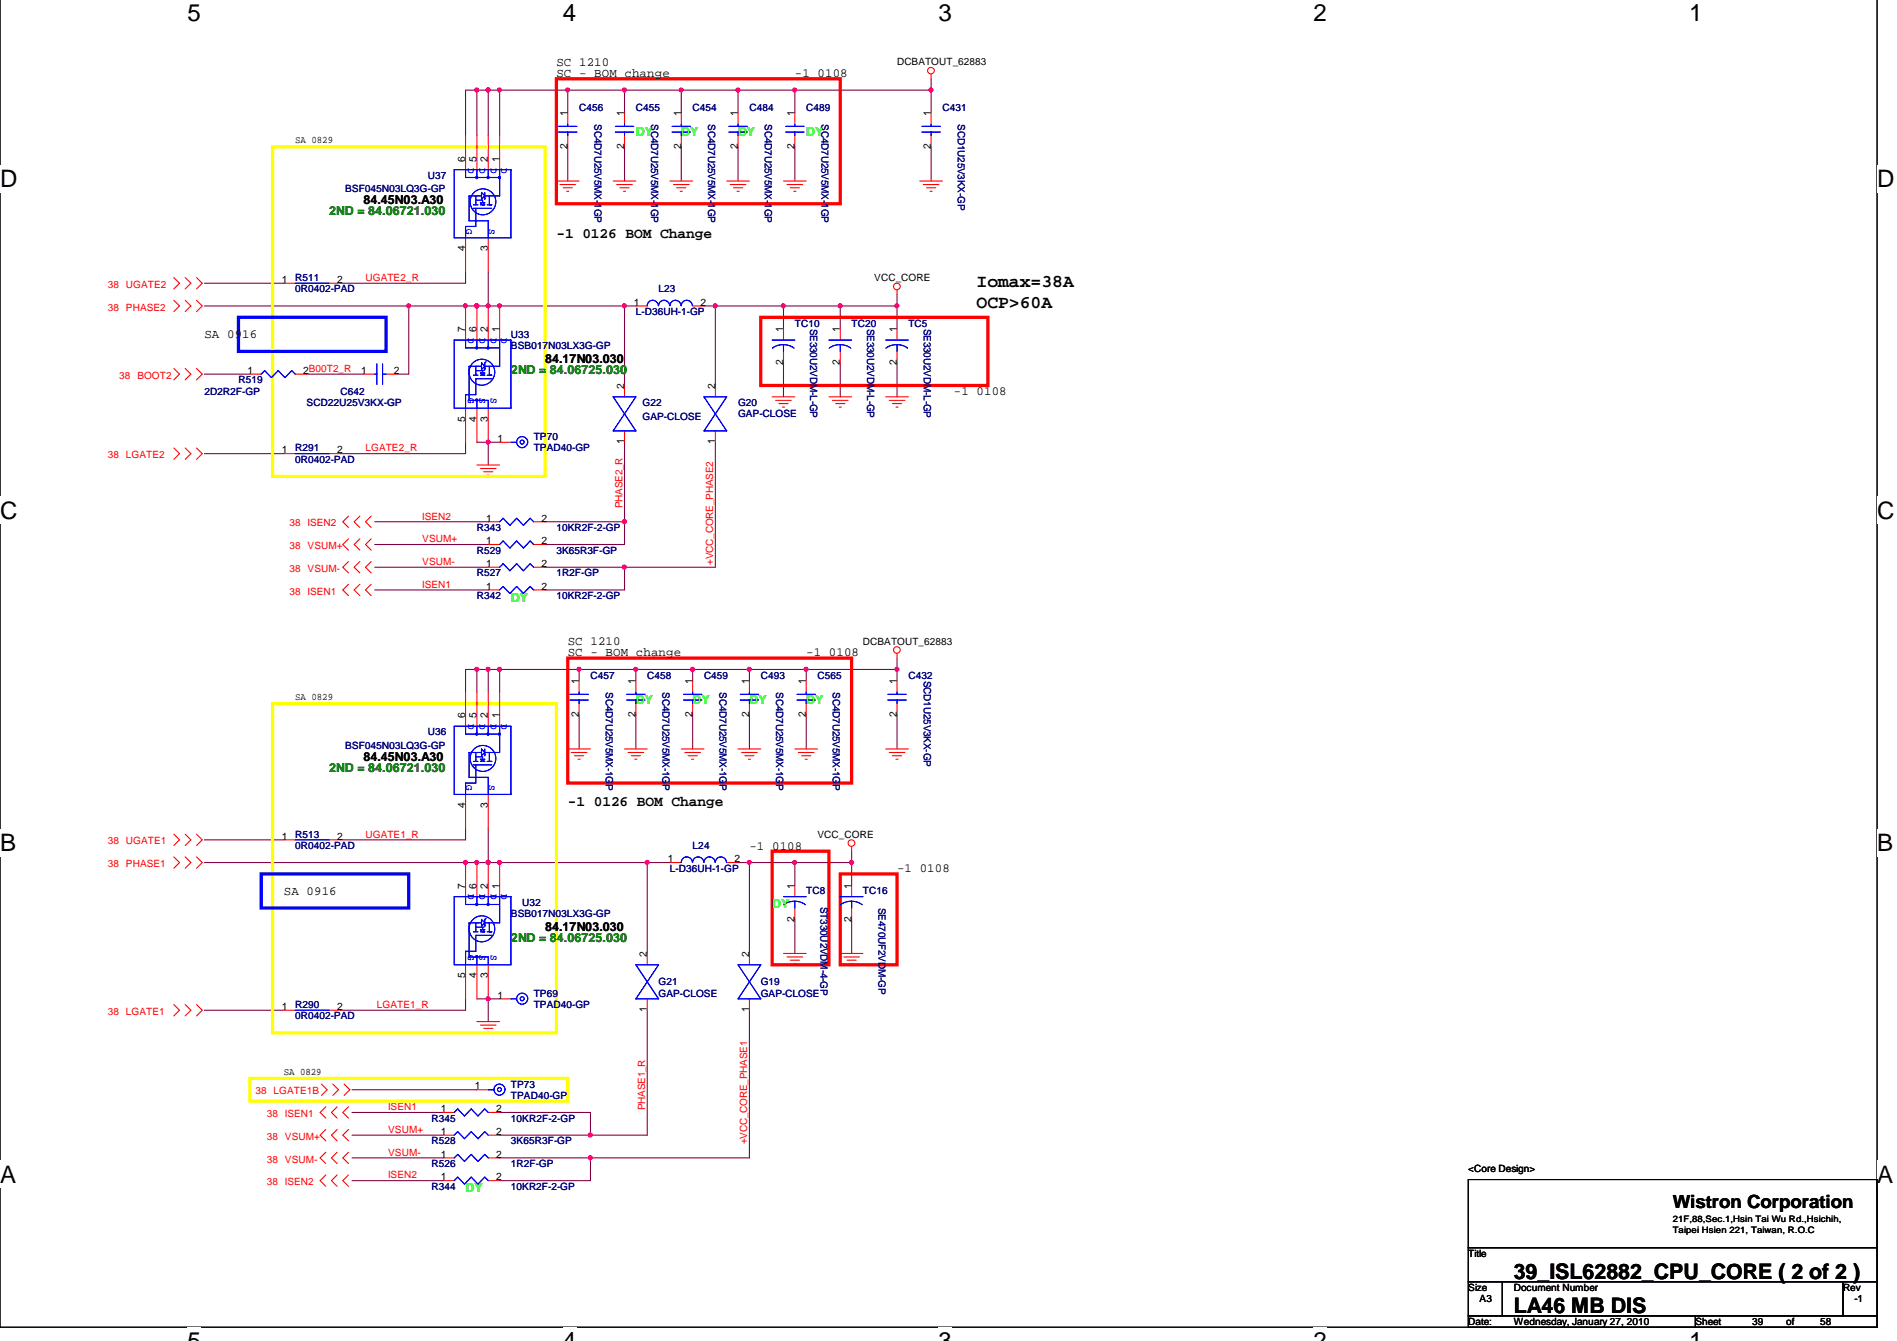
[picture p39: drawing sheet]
<svg xmlns="http://www.w3.org/2000/svg" width="297mm" height="210mm" viewBox="0 0 297 210" stroke-linecap="round" stroke-linejoin="round" font-family="sans-serif">
<defs><g id="words">
<g font-size="3.8">
<text x="29.4" y="3.3">5</text>
<text x="88.1" y="3.3">4</text>
<text x="146.9" y="3.3">3</text>
<text x="205.7" y="3.3">2</text>
<text x="264.5" y="3.3">1</text>
<text x="0" y="29.2">D</text>
<text x="293.9" y="29.2">D</text>
<text x="0" y="81.2">C</text>
<text x="293.9" y="81.2">C</text>
<text x="0" y="133.2">B</text>
<text x="293.9" y="133.2">B</text>
<text x="0" y="185.1">A</text>
<text x="293.9" y="185.1">A</text>
</g>
<g font-size="3.3">
<text x="237" y="200.2">39_ISL62882_CPU_CORE ( 2 of 2 )</text>
<text x="237" y="205.5">LA46 MB DIS</text>
</g>
<g font-size="2.8">
<text x="152.9" y="44.9">Iomax=38A</text>
<text x="152.9" y="48.1">OCP&gt;60A</text>
<text x="261.9" y="189">Wistron Corporation</text>
</g>
<g font-size="2.3">
<text x="87.1" y="37.3">-1 0126 BOM Change</text>
<text x="88.9" y="126.2">-1 0126 BOM Change</text>
</g>
<g font-size="1.9">
<text x="87.1" y="10.3">SC 1210</text>
<text x="87.1" y="12.1">SC - BOM change</text>
<text x="124.5" y="12.1">-1 0108</text>
<text x="56.9" y="31.9">84.45N03.A30</text>
<text x="32" y="53">SA 0916</text>
<text x="85.3" y="56.8">84.17N03.030</text>
<text x="149.4" y="61.9">-1 0108</text>
<text x="88.9" y="101">SC 1210</text>
<text x="88.9" y="102.8">SC - BOM change</text>
<text x="126.2" y="102.8">-1 0108</text>
<text x="56.9" y="119.1">84.45N03.A30</text>
<text x="117.3" y="133">-1 0108</text>
<text x="140.5" y="136.5">-1 0108</text>
<text x="44.4" y="140.1">SA 0916</text>
<text x="85.3" y="145.7">84</text>
<text x="87.5" y="145.7">.17N03.030</text>
</g>
<g font-size="1.9" fill="#0f0">
<text x="99.6" y="21.3">DY</text>
<text x="106.7" y="21.3">DY</text>
<text x="115.6" y="21.3">DY</text>
<text x="126.2" y="21.3">DY</text>
<text x="80" y="94.2">DY</text>
<text x="99.6" y="110.2">DY</text>
<text x="108.5" y="110.2">DY</text>
<text x="117.3" y="110.2">DY</text>
<text x="126.2" y="110.2">DY</text>
<text x="120.9" y="142.2">DY</text>
<text x="72.9" y="186.6">DY</text>
</g>
<g font-size="1.9" fill="#008000">
<text x="51.6" y="33.7">2ND = 84.06721.030</text>
<text x="80" y="58.6">2ND =</text>
<text x="86.1" y="58.6">84.06725.030</text>
<text x="51.6" y="120.8">2ND = 84.06721.030</text>
<text x="80" y="147.5">2ND = 84.06725.030</text>
</g>
<g font-size="1.6">
<text x="140.5" y="10.2">DCBATOUT_62883</text>
<text x="46.2" y="22.5">SA 0829</text>
<text x="88.9" y="23.3" transform="rotate(-90 88.9 23.3)">2</text>
<text x="88.9" y="18.2" transform="rotate(-90 88.9 18.2)">1</text>
<text x="97.7" y="23.3" transform="rotate(-90 97.7 23.3)">2</text>
<text x="97.7" y="18.2" transform="rotate(-90 97.7 18.2)">1</text>
<text x="106.6" y="23.3" transform="rotate(-90 106.6 23.3)">2</text>
<text x="106.6" y="18.2" transform="rotate(-90 106.6 18.2)">1</text>
<text x="115.5" y="23.3" transform="rotate(-90 115.5 23.3)">2</text>
<text x="115.5" y="18.2" transform="rotate(-90 115.5 18.2)">1</text>
<text x="124.4" y="23.3" transform="rotate(-90 124.4 23.3)">2</text>
<text x="124.4" y="18.2" transform="rotate(-90 124.4 18.2)">1</text>
<text x="145.8" y="23.3" transform="rotate(-90 145.8 23.3)">2</text>
<text x="145.8" y="18.2" transform="rotate(-90 145.8 18.2)">1</text>
<text x="72.9" y="25.3" transform="rotate(-90 72.9 25.3)">6</text>
<text x="74.6" y="25.3" transform="rotate(-90 74.6 25.3)">5</text>
<text x="76.4" y="25.3" transform="rotate(-90 76.4 25.3)">2</text>
<text x="78.2" y="25.3" transform="rotate(-90 78.2 25.3)">1</text>
<text x="72.9" y="39.3" transform="rotate(-90 72.9 39.3)">4</text>
<text x="76.4" y="39.3" transform="rotate(-90 76.4 39.3)">3</text>
<text x="44.1" y="44.3">1</text>
<text x="52.8" y="44.3">2</text>
<text x="99.2" y="47.9">1</text>
<text x="109.7" y="47.9">2</text>
<text x="136.9" y="44">VCC_CORE</text>
<text x="72.9" y="52" transform="rotate(-90 72.9 52)">7</text>
<text x="74.6" y="52" transform="rotate(-90 74.6 52)">6</text>
<text x="76.4" y="52" transform="rotate(-90 76.4 52)">2</text>
<text x="78.2" y="52" transform="rotate(-90 78.2 52)">1</text>
<text x="122.6" y="52" transform="rotate(-90 122.6 52)">1</text>
<text x="131.5" y="52" transform="rotate(-90 131.5 52)">1</text>
<text x="140.4" y="52" transform="rotate(-90 140.4 52)">1</text>
<text x="38.8" y="58.5">1</text>
<text x="47.5" y="58.5">2B00T2_R</text>
<text x="56.6" y="58.5">1</text>
<text x="61.7" y="58.5">2</text>
<text x="122.6" y="57.1" transform="rotate(-90 122.6 57.1)">2</text>
<text x="131.5" y="57.1" transform="rotate(-90 131.5 57.1)">2</text>
<text x="140.4" y="57.1" transform="rotate(-90 140.4 57.1)">2</text>
<text x="97.7" y="60.9" transform="rotate(-90 97.7 60.9)">2</text>
<text x="112" y="60.9" transform="rotate(-90 112 60.9)">2</text>
<text x="44.1" y="71">1</text>
<text x="52.8" y="71">2</text>
<text x="72.9" y="66" transform="rotate(-90 72.9 66)">5</text>
<text x="74.6" y="66" transform="rotate(-90 74.6 66)">4</text>
<text x="76.4" y="66" transform="rotate(-90 76.4 66)">3</text>
<text x="77.9" y="69.2">1</text>
<text x="97.7" y="69.6" transform="rotate(-90 97.7 69.6)">1</text>
<text x="112" y="69.6" transform="rotate(-90 112 69.6)">1</text>
<text x="76.1" y="81.6">1</text>
<text x="84.8" y="81.6">2</text>
<text x="76.1" y="85.2">1</text>
<text x="76.1" y="88.7">1</text>
<text x="84.8" y="85.2">2</text>
<text x="84.8" y="88.7">2</text>
<text x="76.1" y="92.3">1</text>
<text x="84.8" y="92.3">2</text>
<text x="135.1" y="100.9">DCBATOUT_62883</text>
<text x="90.6" y="107.1" transform="rotate(-90 90.6 107.1)">1</text>
<text x="99.5" y="107.1" transform="rotate(-90 99.5 107.1)">1</text>
<text x="108.4" y="107.1" transform="rotate(-90 108.4 107.1)">1</text>
<text x="117.3" y="107.1" transform="rotate(-90 117.3 107.1)">1</text>
<text x="126.2" y="107.1" transform="rotate(-90 126.2 107.1)">1</text>
<text x="140.4" y="107.1" transform="rotate(-90 140.4 107.1)">1</text>
<text x="46.2" y="109.6">SA 0829</text>
<text x="72.9" y="112.5" transform="rotate(-90 72.9 112.5)">6</text>
<text x="74.6" y="112.5" transform="rotate(-90 74.6 112.5)">5</text>
<text x="76.4" y="112.5" transform="rotate(-90 76.4 112.5)">2</text>
<text x="78.2" y="112.5" transform="rotate(-90 78.2 112.5)">1</text>
<text x="90.6" y="112.2" transform="rotate(-90 90.6 112.2)">2</text>
<text x="99.5" y="112.2" transform="rotate(-90 99.5 112.2)">2</text>
<text x="108.4" y="112.2" transform="rotate(-90 108.4 112.2)">2</text>
<text x="117.3" y="112.2" transform="rotate(-90 117.3 112.2)">2</text>
<text x="126.2" y="112.2" transform="rotate(-90 126.2 112.2)">2</text>
<text x="140.4" y="112.2" transform="rotate(-90 140.4 112.2)">2</text>
<text x="44.1" y="131.4">1</text>
<text x="52.8" y="131.4">2</text>
<text x="72.9" y="126.5" transform="rotate(-90 72.9 126.5)">4</text>
<text x="76.4" y="126.5" transform="rotate(-90 76.4 126.5)">3</text>
<text x="128" y="131.1">VCC_CORE</text>
<text x="104.6" y="135">1</text>
<text x="115" y="135">2</text>
<text x="72.9" y="139.1" transform="rotate(-90 72.9 139.1)">7</text>
<text x="74.6" y="139.1" transform="rotate(-90 74.6 139.1)">6</text>
<text x="76.4" y="139.1" transform="rotate(-90 76.4 139.1)">2</text>
<text x="78.2" y="139.1" transform="rotate(-90 78.2 139.1)">1</text>
<text x="124.4" y="139.1" transform="rotate(-90 124.4 139.1)">1</text>
<text x="133.3" y="139.1" transform="rotate(-90 133.3 139.1)">1</text>
<text x="101.3" y="149.8" transform="rotate(-90 101.3 149.8)">2</text>
<text x="117.3" y="149.8" transform="rotate(-90 117.3 149.8)">2</text>
<text x="124.4" y="144.2" transform="rotate(-90 124.4 144.2)">2</text>
<text x="133.3" y="144.2" transform="rotate(-90 133.3 144.2)">2</text>
<text x="72.9" y="153.1" transform="rotate(-90 72.9 153.1)">5</text>
<text x="74.6" y="153.1" transform="rotate(-90 74.6 153.1)">4</text>
<text x="76.4" y="153.1" transform="rotate(-90 76.4 153.1)">3</text>
<text x="44.1" y="158.1">1</text>
<text x="52.8" y="158.1">2</text>
<text x="77.9" y="156.3">1</text>
<text x="101.3" y="158.5" transform="rotate(-90 101.3 158.5)">1</text>
<text x="117.3" y="158.5" transform="rotate(-90 117.3 158.5)">1</text>
<text x="44.4" y="168.2">SA 0829</text>
<text x="74.3" y="170.5">1</text>
<text x="69" y="177.6">1</text>
<text x="69" y="174.1">1</text>
<text x="77.7" y="177.6">2</text>
<text x="77.7" y="174.1">2</text>
<text x="69" y="184.8">1</text>
<text x="69" y="181.2">1</text>
<text x="77.7" y="184.8">2</text>
<text x="77.7" y="181.2">2</text>
<text x="229.9" y="183.4">&lt;Core Design&gt;</text>
<text x="229.9" y="196.7">Title</text>
<text x="229.9" y="202.1">Size</text>
<text x="231.7" y="203.8">A3</text>
<text x="237" y="202.1">Document Number</text>
<text x="288.6" y="202.1">Rev</text>
<text x="290.4" y="203.8">-1</text>
<text x="229.9" y="207.4">Date:</text>
<text x="237" y="207.4">Wednesday, January 27, 2010</text>
<text x="265.5" y="207.4">Sheet</text>
<text x="274.4" y="207.4">39</text>
<text x="279.7" y="207.4">of</text>
<text x="285" y="207.4">58</text>
</g>
<g font-size="1.6" fill="#000080">
<text x="90.7" y="17.3">C456</text>
<text x="99.6" y="17.3">C455</text>
<text x="108.5" y="17.3">C454</text>
<text x="117.3" y="17.3">C484</text>
<text x="126.2" y="17.3">C489</text>
<text x="147.6" y="17.3">C431</text>
<text x="93.1" y="19.4" transform="rotate(90 93.1 19.4)">SC4D7U25V5MX-1GP</text>
<text x="102" y="19.4" transform="rotate(90 102 19.4)">SC4D7U25V5MX-1GP</text>
<text x="110.9" y="19.4" transform="rotate(90 110.9 19.4)">SC4D7U25V5MX-1GP</text>
<text x="119.8" y="19.4" transform="rotate(90 119.8 19.4)">SC4D7U25V5MX-1GP</text>
<text x="128.7" y="19.4" transform="rotate(90 128.7 19.4)">SC4D7U25V5MX-1GP</text>
<text x="150" y="19.4" transform="rotate(90 150 19.4)">SCD1U25V3KX-GP</text>
<text x="67" y="28">U37</text>
<text x="54.1" y="30.1">BSF045N03LQ3G-GP</text>
<text x="46.2" y="44">R511</text>
<text x="46.2" y="45.8">0R0402-PAD</text>
<text x="103.1" y="45.8">L23</text>
<text x="80" y="52.9">U33</text>
<text x="99.6" y="49.3">L-D36UH-1-GP</text>
<text x="124.5" y="51.1">TC10</text>
<text x="126.9" y="51.4" transform="rotate(90 126.9 51.4)">SE330U2VDM-L-GP</text>
<text x="133.3" y="51.1">TC20</text>
<text x="135.8" y="51.4" transform="rotate(90 135.8 51.4)">SE330U2VDM-L-GP</text>
<text x="142.2" y="51.1">TC5</text>
<text x="144.7" y="51.4" transform="rotate(90 144.7 51.4)">SE330U2VDM-L-GP</text>
<text x="80" y="54.7">BSB017N03LX3G-GP</text>
<text x="32" y="61.8">2D2R2F-GP</text>
<text x="37.3" y="60">R519</text>
<text x="48" y="63.6">SCD22U25V3KX-GP</text>
<text x="53.3" y="61.8">C642</text>
<text x="100.6" y="63.6">G22</text>
<text x="100.6" y="65.7">GAP-CLOSE</text>
<text x="115.6" y="63.6">G20</text>
<text x="115.6" y="65.3">GAP-CLOSE</text>
<text x="46.2" y="70.7">R291</text>
<text x="83.6" y="68.9">TP70</text>
<text x="83.6" y="70.7">TPAD40-GP</text>
<text x="46.2" y="72.4">0R0402-PAD</text>
<text x="74.7" y="83.1">R343</text>
<text x="87.1" y="83.1">10KR2F-2-GP</text>
<text x="74.7" y="86.7">R529</text>
<text x="87.1" y="86.7">3K65R3F-GP</text>
<text x="74.7" y="93.8">R342</text>
<text x="74.7" y="90.2">R527</text>
<text x="87.1" y="93.8">10KR2F-2-GP</text>
<text x="87.1" y="90.2">1R2F-GP</text>
<text x="92.5" y="106.2">C457</text>
<text x="101.3" y="106.2">C458</text>
<text x="110.2" y="106.2">C459</text>
<text x="119.1" y="106.2">C493</text>
<text x="128" y="106.2">C565</text>
<text x="142.2" y="106.2">C432</text>
<text x="144.7" y="106.6" transform="rotate(90 144.7 106.6)">SCD1U25V3KX-GP</text>
<text x="94.9" y="108.3" transform="rotate(90 94.9 108.3)">SC4D7U25V5MX-1GP</text>
<text x="103.8" y="108.3" transform="rotate(90 103.8 108.3)">SC4D7U25V5MX-1GP</text>
<text x="112.6" y="108.3" transform="rotate(90 112.6 108.3)">SC4D7U25V5MX-1GP</text>
<text x="121.5" y="108.3" transform="rotate(90 121.5 108.3)">SC4D7U25V5MX-1GP</text>
<text x="130.4" y="108.3" transform="rotate(90 130.4 108.3)">SC4D7U25V5MX-1GP</text>
<text x="54.1" y="117.2">BSF045N03LQ3G-GP</text>
<text x="67" y="115.1">U36</text>
<text x="46.2" y="131.1">R513</text>
<text x="46.2" y="132.9">0R0402-PAD</text>
<text x="104.9" y="136.5">L-D36UH-1-GP</text>
<text x="108.5" y="132.9">L24</text>
<text x="80" y="143.6">BSB017N03LX3G-GP</text>
<text x="81.8" y="141.8">U32</text>
<text x="126.2" y="140">TC8</text>
<text x="128.5" y="142" transform="rotate(90 128.5 142)">ST330U2VDM-4-GP</text>
<text x="135.1" y="140">TC16</text>
<text x="137.5" y="142.1" transform="rotate(90 137.5 142.1)">SE470UF2VDM-GP</text>
<text x="103.1" y="154.2">G21</text>
<text x="119.1" y="154.2">G19</text>
<text x="46.2" y="157.8">R290</text>
<text x="46.2" y="159.6">0R0402-PAD</text>
<text x="83.6" y="156">TP69</text>
<text x="83.6" y="157.8">TPAD40-GP</text>
<text x="103.1" y="156">GAP-CLOSE</text>
<text x="119.1" y="156">GAP-CLOSE</text>
<text x="80" y="170.2">TP73</text>
<text x="80" y="172">TPAD40-GP</text>
<text x="67.6" y="179.1">R528</text>
<text x="67.6" y="175.6">R345</text>
<text x="80" y="179.1">3K65R3F-GP</text>
<text x="80" y="175.6">10KR2F-2-GP</text>
<text x="67.6" y="182.7">R526</text>
<text x="80" y="182.7">1R2F-GP</text>
<text x="67.6" y="186.2">R344</text>
<text x="80" y="186.2">10KR2F-2-GP</text>
</g>
<g font-size="1.6" fill="#00f">
<text x="73.3" y="26.2" transform="rotate(90 73.3 26.2)">D</text>
<text x="75.1" y="26.2" transform="rotate(90 75.1 26.2)">D</text>
<text x="76.9" y="26.2" transform="rotate(90 76.9 26.2)">D</text>
<text x="78.5" y="26.2" transform="rotate(90 78.5 26.2)">D</text>
<text x="73" y="35.8" transform="rotate(90 73 35.8)">G</text>
<text x="76.5" y="35.8" transform="rotate(90 76.5 35.8)">S</text>
<text x="73.3" y="52.9" transform="rotate(90 73.3 52.9)">D</text>
<text x="75.1" y="52.9" transform="rotate(90 75.1 52.9)">D</text>
<text x="76.9" y="52.9" transform="rotate(90 76.9 52.9)">D</text>
<text x="78.5" y="52.9" transform="rotate(90 78.5 52.9)">D</text>
<text x="73.3" y="62.3" transform="rotate(90 73.3 62.3)">G</text>
<text x="75.1" y="62.3" transform="rotate(90 75.1 62.3)">S</text>
<text x="76.9" y="62.3" transform="rotate(90 76.9 62.3)">S</text>
<text x="73.3" y="113.3" transform="rotate(90 73.3 113.3)">D</text>
<text x="75.1" y="113.3" transform="rotate(90 75.1 113.3)">D</text>
<text x="76.9" y="113.3" transform="rotate(90 76.9 113.3)">D</text>
<text x="78.5" y="113.3" transform="rotate(90 78.5 113.3)">D</text>
<text x="73" y="122.9" transform="rotate(90 73 122.9)">G</text>
<text x="76.5" y="122.9" transform="rotate(90 76.5 122.9)">S</text>
<text x="73.3" y="140" transform="rotate(90 73.3 140)">D</text>
<text x="75.1" y="140" transform="rotate(90 75.1 140)">D</text>
<text x="76.9" y="140" transform="rotate(90 76.9 140)">D</text>
<text x="78.5" y="140" transform="rotate(90 78.5 140)">D</text>
<text x="73.3" y="149.4" transform="rotate(90 73.3 149.4)">G</text>
<text x="75.1" y="149.4" transform="rotate(90 75.1 149.4)">S</text>
<text x="76.9" y="149.4" transform="rotate(90 76.9 149.4)">S</text>
</g>
<g font-size="1.6" fill="#f00">
<text x="16.9" y="45.1">38 UGATE2</text>
<text x="57.2" y="44">UGATE2_R</text>
<text x="16.9" y="48.6">38 PHASE2</text>
<text x="18.7" y="59.3">38 BOOT2</text>
<text x="16.9" y="71.7">38 LGATE2</text>
<text x="57.2" y="70.7">LGATE2_R</text>
<text x="45.3" y="82.4">38 ISEN2</text>
<text x="66.1" y="81.3">ISEN2</text>
<text x="97.5" y="79.6" transform="rotate(-90 97.5 79.6)">PHASE2_R</text>
<text x="45.3" y="86">38 VSUM+</text>
<text x="45.3" y="89.5">38 VSUM-</text>
<text x="66.1" y="84.9">VSUM+</text>
<text x="66.1" y="88.4">VSUM-</text>
<text x="111.7" y="88.4" transform="rotate(-90 111.7 88.4)">+VCC_CORE_PHASE2</text>
<text x="45.3" y="93.1">38 ISEN1</text>
<text x="66.1" y="92">ISEN1</text>
<text x="57.2" y="131.1">UGATE1_R</text>
<text x="16.9" y="135.7">38 PHASE1</text>
<text x="16.9" y="132.2">38 UGATE1</text>
<text x="16.9" y="158.8">38 LGATE1</text>
<text x="59" y="157.8">LGATE1_R</text>
<text x="40" y="171.3">38 LGATE1B</text>
<text x="60.8" y="173.8">ISEN1</text>
<text x="101" y="173.8" transform="rotate(-90 101 173.8)">PHASE1_R</text>
<text x="41.8" y="174.9">38 ISEN1</text>
<text x="41.8" y="178.4">38 VSUM+</text>
<text x="60.8" y="177.3">VSUM+</text>
<text x="117" y="179.1" transform="rotate(-90 117 179.1)">+VCC_CORE_PHASE1</text>
<text x="41.8" y="182">38 VSUM-</text>
<text x="41.8" y="185.5">38 ISEN2</text>
<text x="60.8" y="180.9">VSUM-</text>
<text x="60.8" y="184.5">ISEN2</text>
</g>
<g font-size="1.4">
<text x="261.9" y="191.3">21F,88,Sec.1,Hsin Tai Wu Rd.,Hsichih,</text>
<text x="261.9" y="193.1">Taipei Hsien 221, Taiwan, R.O.C</text>
</g>
</g></defs>
<path d="M0 -.1v207.8h293.9v-207.8" fill="none" stroke="#000" stroke-width=".17"/>
<g fill="#fff">
<path d="M29.4 -.1h2.1v4.2h-2.1z"/>
<path d="M29.4 207.7h2.1v2.2h-2.1z"/>
<path d="M88.1 -.1h2.2v4.2h-2.2z"/>
<path d="M88.1 207.7h2.2v2.2h-2.2z"/>
<path d="M146.9 -.1h2.2v4.2h-2.2z"/>
<path d="M146.9 207.7h2.2v2.2h-2.2z"/>
<path d="M205.7 -.1h2.1v4.2h-2.1z"/>
<path d="M205.7 207.7h2.1v2.2h-2.1z"/>
<path d="M264.5 -.1h2.1v4.2h-2.1z"/>
<path d="M264.5 207.7h2.1v2.2h-2.1z"/>
<path d="M0 25.8h2.8v4.3h-2.8z"/>
<path d="M293.9 25.8h2.8v4.3h-2.8z"/>
<path d="M0 77.8h2.8v4.2h-2.8z"/>
<path d="M293.9 77.8h2.8v4.2h-2.8z"/>
<path d="M0 129.8h2.5v4.2h-2.5z"/>
<path d="M293.9 129.8h2.6v4.2h-2.6z"/>
<path d="M0 181.7h2.5v4.2h-2.5z"/>
<path d="M293.9 181.7h2.6v4.2h-2.6z"/>
</g>
<g fill="none" stroke="#800040" stroke-width=".17">
<path d="M74.7 14.1v7.1M76.5 14.1v7.1M78.2 14.1v7.1M88.9 14.1v3.6M97.8 14.1v3.6M106.7 14.1v3.6M115.6 14.1v3.6M124.5 14.1v3.6M145.8 14.1h-72.9v7.1M145.8 12.3v5.4M88.9 23v5.3M97.8 23v5.3"/>
<path d="M106.7 23v5.3M115.6 23v5.3M124.5 23v5.3M145.8 23v5.3M32 58.6h7.1M32 47.9h67.6M32 44.3h12.4M48 58.6h8.9M64 47.9v10.7h-1.8M72.9 42.6v1.7h-19.6M76.5 42.6v5.3M97.8 47.9v12.4"/>
<path d="M110.2 47.9h30.3M112 47.9v12.4M122.7 47.9v3.5M122.7 56.8v5.3M131.6 47.9v3.5M131.6 56.8v5.3M140.5 46.1v5.3M140.5 56.8v5.3M32 71h12.4M72.9 69.2v1.8h-19.6M74.7 69.2h3.5M76.5 69.2v3.6"/>
<path d="M97.8 69.2v16h-12.5M112 69.2v19.6h-26.7M58.7 88.8h17.8M58.7 81.7h17.8M58.7 92.3h17.8M58.7 85.2h17.8M85.3 81.7h12.5M97.8 88.8v3.5h-12.5M74.7 104.8v3.5M76.5 104.8v3.5M78.2 104.8v3.5M90.7 104.8v1.8"/>
<path d="M90.7 111.9v5.3M99.6 104.8v1.8M99.6 111.9v5.3M108.5 104.8v1.8M108.5 111.9v5.3M117.3 104.8v1.8M117.3 111.9v5.3M126.2 104.8v1.8M126.2 111.9v5.3M140.5 104.8h-67.6v3.5M140.5 103v3.6M140.5 111.9v5.3"/>
<path d="M32 135h72.9M32 131.5h12.4M72.9 129.7v1.8h-19.6M76.5 129.7v5.3M101.3 135v14.2M115.6 135h17.7M117.3 135v14.2M124.5 135v3.6M133.3 133.2v5.4M32 158.1h12.4M72.9 156.4v1.7h-19.6M74.7 156.4h3.5"/>
<path d="M76.5 156.4v3.5M101.3 158.1v19.6h-23.1M117.3 158.1v23.1h-39.1M124.5 143.9v5.3M133.3 143.9v5.3M55.1 174.1h14.2M55.1 177.7h14.2M55.1 170.6h19.6M78.2 174.1h14.3v3.6M55.1 184.8h14.2M55.1 181.2h14.2M92.5 181.2v3.6h-14.3"/>
</g>
<g fill="#f0f" stroke="#f0f" stroke-width=".17">
<circle cx="97.8" cy="47.9" r=".32"/>
<circle cx="78.2" cy="47.9" r=".32"/>
<circle cx="140.4" cy="47.9" r=".32"/>
<circle cx="131.5" cy="47.9" r=".32"/>
<circle cx="74.7" cy="47.9" r=".32"/>
<circle cx="112" cy="47.9" r=".32"/>
<circle cx="97.8" cy="88.8" r=".32"/>
<circle cx="97.8" cy="81.6" r=".32"/>
<circle cx="74.7" cy="14.1" r=".32"/>
<circle cx="76.4" cy="14.1" r=".32"/>
<circle cx="78.2" cy="14.1" r=".32"/>
<circle cx="88.9" cy="14.1" r=".32"/>
<circle cx="76.4" cy="47.9" r=".32"/>
<circle cx="72.9" cy="47.9" r=".32"/>
<circle cx="122.7" cy="47.9" r=".32"/>
<circle cx="64" cy="47.9" r=".32"/>
<circle cx="76.4" cy="69.2" r=".32"/>
<circle cx="76.4" cy="156.3" r=".32"/>
<circle cx="78.2" cy="135" r=".32"/>
<circle cx="78.2" cy="104.8" r=".32"/>
<circle cx="92.4" cy="177.7" r=".32"/>
<circle cx="133.3" cy="135" r=".32"/>
<circle cx="101.3" cy="135" r=".32"/>
<circle cx="108.4" cy="104.8" r=".32"/>
<circle cx="90.7" cy="104.8" r=".32"/>
<circle cx="140.4" cy="104.8" r=".32"/>
<circle cx="92.4" cy="181.2" r=".32"/>
<circle cx="124.4" cy="135" r=".32"/>
<circle cx="74.7" cy="104.8" r=".32"/>
<circle cx="76.4" cy="135" r=".32"/>
<circle cx="74.7" cy="135" r=".32"/>
<circle cx="72.9" cy="135" r=".32"/>
<circle cx="76.4" cy="104.8" r=".32"/>
<circle cx="117.3" cy="135" r=".32"/>
<circle cx="99.5" cy="104.8" r=".32"/>
<circle cx="97.8" cy="14.1" r=".32"/>
<circle cx="106.7" cy="14.1" r=".32"/>
<circle cx="145.8" cy="14.1" r=".32"/>
<circle cx="124.4" cy="14.1" r=".32"/>
<circle cx="126.2" cy="104.8" r=".32"/>
<circle cx="115.5" cy="14.1" r=".32"/>
<circle cx="117.3" cy="104.8" r=".32"/>
</g>
<g fill="none" stroke="#f00" stroke-width=".17">
<path d="M88.9 17.7v1.7M97.8 17.7v1.7M106.7 17.7v1.7M115.6 17.7v1.7M124.5 17.7v1.7M145.8 11.6v.7M145.8 17.7v1.7M72.9 21.2v5.4M72.9 37.2v5.4M74.7 21.2v5.4M76.5 21.2v5.4M76.5 37.2v5.4"/>
<path d="M78.2 21.2v5.4M87.1 28.3h3.6M87.7 28.9h2.4M88.2 29.4h1.4M88.7 29.9h.4M88.9 21.2v1.8M96 28.3h3.6M96.6 28.9h2.4M97.1 29.4h1.4M97.6 29.9h.4M97.8 21.2v1.8M104.9 28.3h3.6"/>
<path d="M105.5 28.9h2.4M106 29.4h1.4M106.5 29.9h.3M106.7 21.2v1.8M113.8 28.3h3.5M114.3 28.9h2.5M114.9 29.4h1.4M115.4 29.9h.3M115.6 21.2v1.8M122.7 28.3h3.5M123.2 28.9h2.5M123.7 29.4h1.5"/>
<path d="M124.3 29.9h.3M124.5 21.2v1.8M144 28.3h3.6M144.6 28.9h2.4M145.1 29.4h1.4M145.6 29.9h.4M145.8 21.2v1.8M27.2 47l.9 .9-.9 .9M27.2 43.4l.9 .9-.9 .9M27.2 57.7l.9 .9-.9 .9M29 47l.9 .9-.9 .9M29 57.7l.9 .9-.9 .9"/>
<path d="M29 43.4l.9 .9-.9 .9M30.8 43.4l.9 .9-.9 .9M30.8 47l.9 .9-.9 .9M30.8 57.7l.9 .9-.9 .9M39.1 58.6h1.8M44.4 44.3h1.8M46.2 58.6h1.8M51.6 44.3h1.7M56.9 58.6h1.8M60.5 58.6h1.7M72.9 47.9v5.3M74.7 47.9v5.3"/>
<path d="M76.5 47.9v5.3M78.2 47.9v5.3M99.6 47.9h1.7M108.5 47.9h1.7M122.7 51.4v1.8M122.7 55v1.8M131.6 51.4v1.8M131.6 55v1.8M140.5 45.4v.7M140.5 51.4v1.8M140.5 55v1.8M27.2 70.1l.9 .9-.9 .9"/>
<path d="M29 70.1l.9 .9-.9 .9M30.8 70.1l.9 .9-.9 .9M44.4 71h1.8M51.6 71h1.7M72.9 63.9v5.3M74.7 72.8h3.5M74.7 63.9v5.3M75.2 73.3h2.5M75.7 73.8h1.5M76.3 74.4h.3M76.5 63.9v5.3M78.2 69.2h1.8"/>
<path d="M97.8 60.3v1.8M97.8 67.5v1.7M112 60.3v1.8M112 67.5v1.7M120.9 62.1h3.6M121.5 62.7h2.4M122 63.2h1.4M122.5 63.7h.4M129.8 62.1h3.5M130.3 62.7h2.5M130.9 63.2h1.4M131.4 63.7h.3"/>
<path d="M138.7 62.1h3.5M139.2 62.7h2.5M139.7 63.2h1.5M140.3 63.7h.3M54.6 84.3l-.9 .9 .9 .9M54.6 80.8l-.9 .9 .9 .9M54.6 87.9l-.9 .9 .9 .9M54.6 91.5l-.9 .8 .9 .9M56.3 80.8l-.8 .9 .8 .9M56.3 84.3l-.8 .9 .8 .9M56.3 87.9l-.8 .9 .8 .9M56.3 91.5l-.8 .8 .8 .9"/>
<path d="M58.1 80.8l-.9 .9 .9 .9M58.1 84.3l-.9 .9 .9 .9M58.1 87.9l-.9 .9 .9 .9M58.1 91.5l-.9 .8 .9 .9M76.5 92.3h1.7M76.5 81.7h1.7M76.5 85.2h1.7M76.5 88.8h1.7M83.6 92.3h1.7M83.6 81.7h1.7M83.6 85.2h1.7M83.6 88.8h1.7"/>
<path d="M72.9 108.3v5.4M74.7 108.3v5.4M76.5 108.3v5.4M78.2 108.3v5.4M88.9 117.2h3.6M89.5 117.8h2.4M90 118.3h1.4M90.5 118.8h.3M90.7 106.6v1.7M90.7 110.1v1.8M97.8 117.2h3.5M98.3 117.8h2.5"/>
<path d="M98.8 118.3h1.5M99.4 118.8h.3M99.6 106.6v1.7M99.6 110.1v1.8M106.7 117.2h3.5M107.2 117.8h2.5M107.7 118.3h1.5M108.3 118.8h.3M108.5 106.6v1.7M108.5 110.1v1.8M115.6 117.2h3.5M116.1 117.8h2.5"/>
<path d="M116.6 118.3h1.5M117.2 118.8h.3M117.3 106.6v1.7M117.3 110.1v1.8M124.5 117.2h3.5M125 117.8h2.5M125.5 118.3h1.5M126.1 118.8h.3M126.2 106.6v1.7M126.2 110.1v1.8M138.7 117.2h3.5M139.2 117.8h2.5"/>
<path d="M139.7 118.3h1.5M140.3 118.8h.3M140.5 102.3v.7M140.5 106.6v1.7M140.5 110.1v1.8M27.2 134.1l.9 .9-.9 .9M27.2 130.6l.9 .9-.9 .8M29 134.1l.9 .9-.9 .9M29 130.6l.9 .9-.9 .8M30.8 130.6l.9 .9-.9 .8M30.8 134.1l.9 .9-.9 .9M44.4 131.5h1.8"/>
<path d="M51.6 131.5h1.7M72.9 124.3v5.4M72.9 135v5.3M74.7 135v5.3M76.5 124.3v5.4M76.5 135v5.3M78.2 135v5.3M104.9 135h1.8M113.8 135h1.8M124.5 138.6v1.7M133.3 132.5v.7M133.3 138.6v1.7"/>
<path d="M27.2 157.2l.9 .9-.9 .9M29 157.2l.9 .9-.9 .9M30.8 157.2l.9 .9-.9 .9M44.4 158.1h1.8M51.6 158.1h1.7M72.9 151v5.4M74.7 159.9h3.5M74.7 151v5.4M76.5 151v5.4M78.2 156.4h1.8M101.3 149.2v1.8M101.3 156.4v1.7"/>
<path d="M117.3 149.2v1.8M117.3 156.4v1.7M122.7 149.2h3.5M123.2 149.8h2.5M123.7 150.3h1.5M124.3 150.8h.3M124.5 142.1v1.8M131.6 149.2h3.5M132.1 149.8h2.5M132.6 150.3h1.5M133.2 150.8h.3M133.3 142.1v1.8"/>
<path d="M50.3 169.7l.9 .9-.9 .9M51 176.8l-.9 .9 .9 .9M51 173.2l-.9 .9 .9 .9M52.1 169.7l.9 .9-.9 .9M52.8 173.2l-.9 .9 .9 .9M52.8 176.8l-.9 .9 .9 .9M53.9 169.7l.9 .9-.9 .9M54.6 173.2l-.9 .9 .9 .9M54.6 176.8l-.9 .9 .9 .9M69.3 177.7h1.8M69.3 174.1h1.8M74.7 170.6h1.8"/>
<path d="M75.2 160.5h2.5M75.7 161h1.5M76.3 161.5h.3M76.5 177.7h1.7M76.5 174.1h1.7M51 180.4l-.9 .8 .9 .9M51 183.9l-.9 .9 .9 .9M52.8 180.4l-.9 .8 .9 .9M52.8 183.9l-.9 .9 .9 .9M54.6 180.4l-.9 .8 .9 .9M54.6 183.9l-.9 .9 .9 .9M69.3 184.8h1.8"/>
<path d="M69.3 181.2h1.8M76.5 184.8h1.7M76.5 181.2h1.7"/>
<circle cx="145.8" cy="11.1" r=".52"/>
<circle cx="140.4" cy="44.8" r=".52"/>
<circle cx="140.4" cy="101.7" r=".52"/>
<circle cx="133.3" cy="132" r=".52"/>
</g>
<path d="M229.9 184.6h64v10.7h-64zM229.9 195.3h64v5.3h-64zM229.9 200.6h5.3v5.4h-5.3zM229.9 206h35.6v1.7h-35.6zM235.2 200.6h53.4v5.4h-53.4zM265.5 206h28.4v1.7h-28.4zM288.6 200.6h5.3v5.4h-5.3z" fill="none" stroke="#000" stroke-width=".17"/>
<path d="M42.7 23h42.6v51.6h-42.6zM42.7 110.1h44.4v51.6h-44.4zM39.1 168.8h49.8v3.6h-49.8z" fill="none" stroke="#ff0" stroke-width=".51"/>
<path d="M37.3 49.7h23.2v5.3h-23.2zM40.9 136.8h23.1v5.3h-23.1z" fill="none" stroke="#00f" stroke-width=".51"/>
<path d="M87.1 12.3h44.5v19.6h-44.5zM119.1 49.7h35.6v10.6h-35.6zM88.9 103h44.4v19.6h-44.4zM120.9 133.2h8.9v17.8h-8.9zM131.6 136.8h8.9v14.2h-8.9z" fill="none" stroke="#f00" stroke-width=".51"/>
<g fill="none" stroke="#00f" stroke-width=".17">
<path d="M87.5 19.8h2.8M88.9 19.4v.4M96.4 19.8h2.8M97.8 19.4v.4M105.2 19.8h2.9M106.7 19.4v.4M114.1 19.8h2.9M115.6 19.4v.4M123 19.8h2.9M124.5 19.4v.4M144.4 19.8h2.8M145.8 19.4v.4"/>
<path d="M71.1 26.6h8.9v10.6h-8.9zM72.9 26.6v1.2h5.3M74.1 32.1h.7M74.1 32.6h2.9M74.5 30.7v1.4M74.5 32.6v2.8h-1.6v1.8M74.5 31.3h1.1v.4M74.7 26.6v1.2M75.2 32.1h.7M75.2 31.7h.7l-.3 .4zM75.4 30.1l.5 .6-.5 .5zM75.4 30.7h-2v3.9h3.1v2.6"/>
<path d="M75.9 30.1v1.1M76.3 32.1h.7M76.5 26.6v1.2M76.6 30.7v1.4M78.2 26.6v4.1h-2.3M87.5 20.7h2.8M88.9 20.7v.5M96.4 20.7h2.8M97.8 20.7v.5M105.2 20.7h2.9M106.7 20.7v.5M114.1 20.7h2.9"/>
<path d="M115.6 20.7v.5M123 20.7h2.9M124.5 20.7v.5M144.4 20.7h2.8M145.8 20.7v.5M40.9 58.6l.5-.6 1.1 1.1 1.1-1.1 1 1.1 1.1-1.1 .5 .6M46.2 44.3h5.4M58.7 58.6h.3M59 57v3.2M59.9 58.6h.6M59.9 57v3.2M71.1 53.2h8.9v10.7h-8.9z"/>
<path d="M72.9 53.2v1.3h5.3M74.1 58.7h.7M74.5 57.3v1.4M74.5 58h1.1v.4M74.7 53.2v1.3M75.2 58.7h.7M75.2 58.4h.7l-.3 .3zM75.4 56.8l.5 .5-.5 .5zM75.4 57.3h-2v5.4h3.1v1.2M76.1 56.6l-.2 .2v1l-.2 .2M76.3 58.7h.7M76.5 53.2v1.3"/>
<path d="M76.6 57.3v1.4M77 59.3h-2.5v2.5h-1.6v2.1M78.2 53.2v4.1h-2.3M101.3 47.9a.87 .87 0 0 1 .9-.9 .87 .87 0 0 1 .9 .9M103.1 47.9a.87 .87 0 0 1 .9-.9 .87 .87 0 0 1 .9 .9M104.9 47.9a.87 .87 0 0 1 .9-.9 .87 .87 0 0 1 .8 .9M106.7 47.9a.87 .87 0 0 1 .8-.9 .87 .87 0 0 1 .9 .9M120.9 53.2h3.6M120.9 54.5a2.88 2.88 0 0 1 3.4 0M122.7 53.9v1.1M129.8 53.2h3.5M129.8 54.5a2.88 2.88 0 0 1 3.4 0"/>
<path d="M131.6 53.9v1.1M138.7 53.2h3.5M138.7 54.5a2.88 2.88 0 0 1 3.4 0M140.5 53.9v1.1M46.2 71h5.4M74.7 62.7v1.2M80 69.2h.9M96 62.1h3.6l-3.6 5.4h3.6zM110.2 62.1h3.6l-3.6 5.4h3.6zM78.2 92.3l.6-.5 1 1.1 1.1-1.1 1.1 1.1 1-1.1 .6 .5M78.2 81.7l.6-.6 1 1.1 1.1-1.1 1.1 1.1 1-1.1 .6 .6M78.2 85.2l.6-.5 1 1.1 1.1-1.1 1.1 1.1 1-1.1 .6 .5"/>
<path d="M78.2 88.8l.6-.6 1 1.1 1.1-1.1 1.1 1.1 1-1.1 .6 .6M71.1 113.7h8.9v10.6h-8.9zM72.9 113.7v1.2h5.3M74.1 119.2h.7M74.1 119.7h2.9M74.5 117.8v1.4M74.5 119.7v2.9h-1.6v1.7M74.5 118.5h1.1v.3M74.7 113.7v1.2M75.2 119.2h.7M75.2 118.8h.7l-.3 .4zM75.4 117.2l.5 .6-.5 .5z"/>
<path d="M75.4 117.8h-2v3.9h3.1v2.6M75.9 117.2v1.1M76.3 119.2h.7M76.5 113.7v1.2M76.6 117.8v1.4M78.2 113.7v4.1h-2.3M89.2 108.7h2.9M89.2 109.6h2.9M90.7 108.3v.4M90.7 109.6v.5M98.1 108.7h2.9M98.1 109.6h2.9"/>
<path d="M99.6 108.3v.4M99.6 109.6v.5M107 108.7h2.9M107 109.6h2.9M108.5 108.3v.4M108.5 109.6v.5M115.9 108.7h2.9M115.9 109.6h2.9M117.3 108.3v.4M117.3 109.6v.5M124.8 108.7h2.9M124.8 109.6h2.9"/>
<path d="M126.2 108.3v.4M126.2 109.6v.5M139 108.7h2.9M139 109.6h2.9M140.5 108.3v.4M140.5 109.6v.5M46.2 131.5h5.4M106.7 135a.87 .87 0 0 1 .8-.9 .87 .87 0 0 1 .9 .9M108.5 135a.87 .87 0 0 1 .8-.9 .87 .87 0 0 1 .9 .9M110.2 135a.87 .87 0 0 1 .9-.9 .87 .87 0 0 1 .9 .9M112 135a.87 .87 0 0 1 .9-.9 .87 .87 0 0 1 .8 .9M46.2 158.1h5.4"/>
<path d="M71.1 140.3h8.9v10.7h-8.9zM72.9 140.3v1.3h5.3M74.1 145.9h.7M74.5 144.5v1.4M74.5 145.1h1.1v.4M74.7 140.3v1.3M74.7 149.8v1.2M75.2 145.9h.7M75.2 145.5h.7l-.3 .4zM75.4 143.9l.5 .6-.5 .5zM75.4 144.5h-2v5.3h3.1v1.2M76.1 143.7l-.2 .2v1.1l-.2 .1"/>
<path d="M76.3 145.9h.7M76.5 140.3v1.3M76.6 144.5v1.4M77 146.4h-2.5v2.5h-1.6v2.1M78.2 140.3v4.2h-2.3M80 156.4h.9M99.6 151h3.5l-3.5 5.4h3.5zM115.6 151h3.5l-3.5 5.4h3.5zM122.7 140.3h3.5M122.7 141.6a2.88 2.88 0 0 1 3.4 0M124.5 141.1v1M131.6 140.3h3.5"/>
<path d="M131.6 141.6a2.88 2.88 0 0 1 3.4 0M133.3 141.1v1M71.1 177.7l.6-.6 1 1.1 1.1-1.1 1 1.1 1.1-1.1 .6 .6M71.1 174.1l.6-.5 1 1.1 1.1-1.1 1 1.1 1.1-1.1 .6 .5M76.5 170.6h.8M71.1 184.8l.6-.6 1 1.1 1.1-1.1 1 1.1 1.1-1.1 .6 .6M71.1 181.2l.6-.5 1 1.1 1.1-1.1 1 1.1 1.1-1.1 .6 .5"/>
<circle cx="75.6" cy="31.6" r="2.03"/>
<circle cx="75.4" cy="58.3" r="2.03"/>
<circle cx="81.8" cy="69.2" r=".32"/>
<circle cx="81.8" cy="69.2" r=".87"/>
<circle cx="75.6" cy="118.7" r="2.03"/>
<circle cx="75.4" cy="145.4" r="2.03"/>
<circle cx="81.8" cy="156.3" r=".32"/>
<circle cx="81.8" cy="156.3" r=".87"/>
<circle cx="78.2" cy="170.5" r=".32"/>
<circle cx="78.2" cy="170.5" r=".87"/>
</g>
<g fill="#00f" stroke="#00f" stroke-width=".17">
<path d="M74.5 114.8h.3v.2h-.3z" fill-rule="evenodd"/>
<path d="M76.3 114.8h.2v.2h-.2z" fill-rule="evenodd"/>
<path d="M78.1 114.8h.2v.2h-.2z" fill-rule="evenodd"/>
<path d="M74.5 114.8h.3v.2h-.3z" fill-rule="evenodd"/>
<path d="M76.3 114.8h.2v.2h-.2z" fill-rule="evenodd"/>
<path d="M78.1 114.8h.2v.2h-.2z" fill-rule="evenodd"/>
<path d="M74.5 149.6h.3v.3h-.3z" fill-rule="evenodd"/>
<path d="M74.5 141.4h.3v.3h-.3z" fill-rule="evenodd"/>
<path d="M76.3 141.4h.2v.3h-.2z" fill-rule="evenodd"/>
<path d="M74.5 149.6h.3v.3h-.3z" fill-rule="evenodd"/>
<path d="M74.5 141.4h.3v.3h-.3z" fill-rule="evenodd"/>
<path d="M76.3 141.4h.2v.3h-.2z" fill-rule="evenodd"/>
<path d="M74.5 27.7h.3v.2h-.3z" fill-rule="evenodd"/>
<path d="M76.3 27.7h.2v.2h-.2z" fill-rule="evenodd"/>
<path d="M78.1 27.7h.2v.2h-.2z" fill-rule="evenodd"/>
<path d="M74.5 27.7h.3v.2h-.3z" fill-rule="evenodd"/>
<path d="M76.3 27.7h.2v.2h-.2z" fill-rule="evenodd"/>
<path d="M78.1 27.7h.2v.2h-.2z" fill-rule="evenodd"/>
<path d="M74.5 62.5h.3v.2h-.3z" fill-rule="evenodd"/>
<path d="M74.5 54.3h.3v.3h-.3z" fill-rule="evenodd"/>
<path d="M76.3 54.3h.2v.3h-.2z" fill-rule="evenodd"/>
<path d="M74.5 62.5h.3v.2h-.3z" fill-rule="evenodd"/>
<path d="M74.5 54.3h.3v.3h-.3z" fill-rule="evenodd"/>
<path d="M76.3 54.3h.2v.3h-.2z" fill-rule="evenodd"/>
</g>
<use href="#words"/>
</svg>
